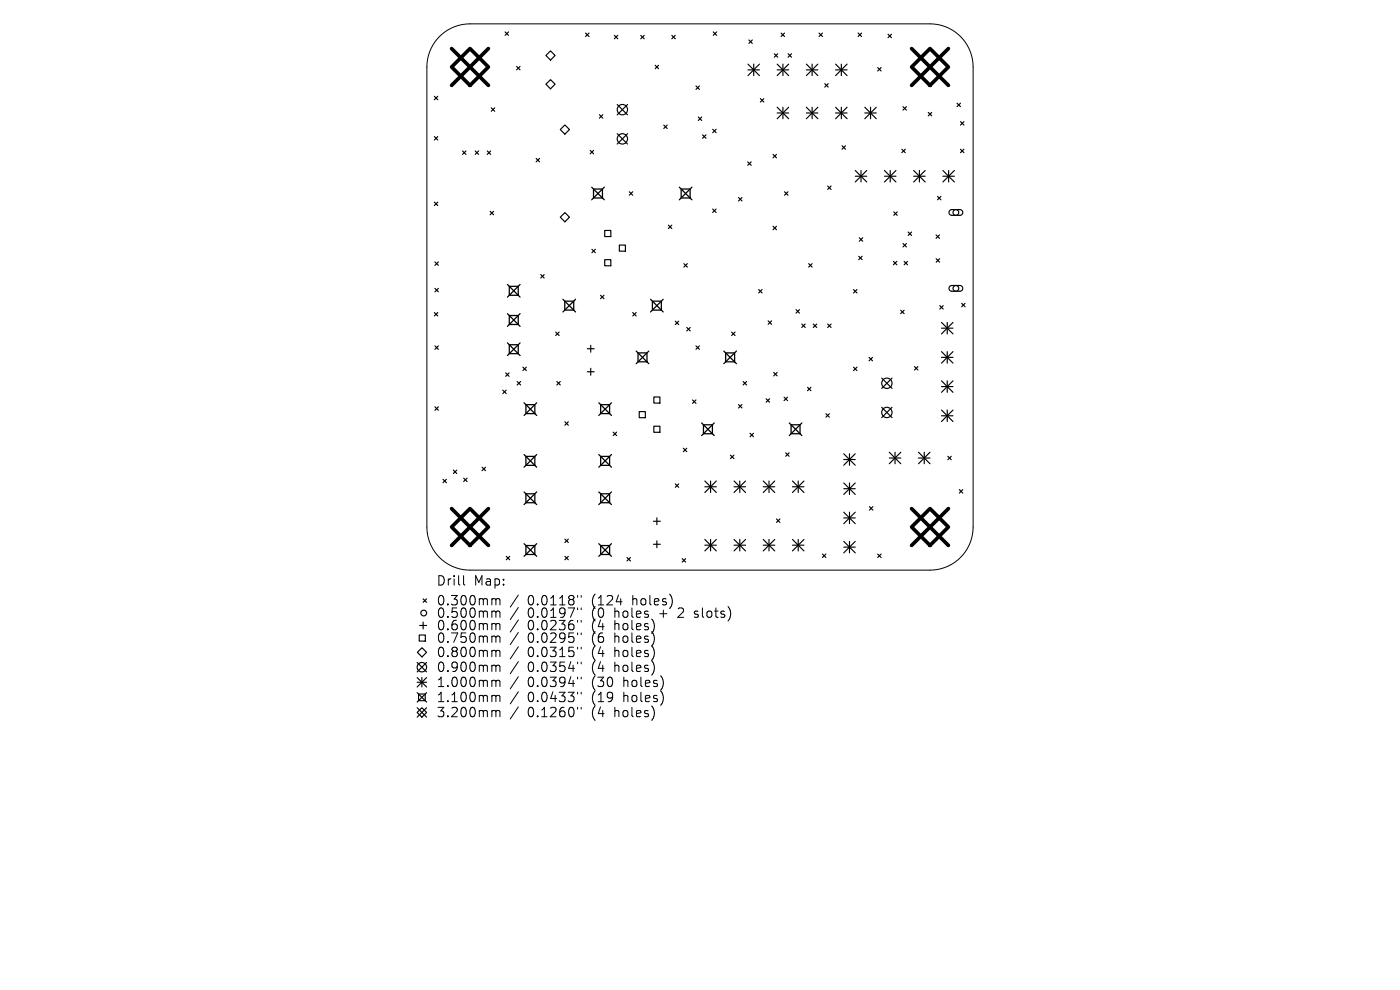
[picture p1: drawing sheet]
<svg xmlns="http://www.w3.org/2000/svg" width="297mm" height="210mm" viewBox="0 0 297 210" stroke-linecap="round" stroke-linejoin="round" font-family="sans-serif">
<defs><g id="words">
<g font-size="2.8">
<text x="92.5" y="124.5">Drill</text>
<text x="100.5" y="124.5">Map:</text>
<text x="92.5" y="128.7">0.300mm</text>
<text x="92.5" y="131.3">0.500mm</text>
<text x="111.9" y="128.7">0.0118&quot;</text>
<text x="111.9" y="131.3">0.0197&quot;</text>
<text x="125.7" y="128.7">(124</text>
<text x="125.7" y="131.3">(0</text>
<text x="130.6" y="131.3">holes</text>
<text x="134.4" y="128.7">holes)</text>
<text x="140.4" y="131.3">+</text>
<text x="144.6" y="131.3">2</text>
<text x="148.2" y="131.3">slots)</text>
<text x="92.5" y="134">0.600mm</text>
<text x="92.5" y="136.6">0.750mm</text>
<text x="111.9" y="134">0.0236&quot;</text>
<text x="111.9" y="136.6">0.0295&quot;</text>
<text x="125.7" y="134">(4</text>
<text x="125.7" y="136.6">(6</text>
<text x="130.6" y="134">holes)</text>
<text x="130.6" y="136.6">holes)</text>
<text x="92.5" y="139.7">0.800mm</text>
<text x="92.5" y="142.8">0.900mm</text>
<text x="111.9" y="139.7">0.0315&quot;</text>
<text x="111.9" y="142.8">0.0354&quot;</text>
<text x="125.7" y="139.7">(4</text>
<text x="125.7" y="142.8">(4</text>
<text x="130.6" y="139.7">holes)</text>
<text x="130.6" y="142.8">holes)</text>
<text x="92.5" y="146">1.000mm</text>
<text x="92.5" y="149.2">1.100mm</text>
<text x="111.9" y="146">0.0394&quot;</text>
<text x="111.9" y="149.2">0.0433&quot;</text>
<text x="125.7" y="146">(30</text>
<text x="125.7" y="149.2">(19</text>
<text x="132.5" y="146">holes)</text>
<text x="132.5" y="149.2">holes)</text>
<text x="92.5" y="152.4">3.200mm</text>
<text x="111.9" y="152.4">0.1260&quot;</text>
<text x="125.7" y="152.4">(4</text>
<text x="130.6" y="152.4">holes)</text>
</g>
</g></defs>
<g fill="none" stroke="#000" stroke-width=".21">
<path d="M93.2 7.7a9.1 9.1 0 0 1 6.5-2.6h97.6a9.1 9.1 0 0 1 9.1 9.1v97.6a9.1 9.1 0 0 1-9.1 9.1h-97.6a9.1 9.1 0 0 1-9.1-9.1v-97.6a9.1 9.1 0 0 1 2.6-6.5zM98.3 122.1v1.7l.3 .3M104.6 127l.5 .1 .1 .2M104.6 129.6h.3l.3 .3M104.6 132.3l.5 .1 .1 .2M104.6 134.9l.5 .1 .1 .2M104.6 138l.5 .1 .1 .1M105.2 127.3l.3-.3 .5 .1 .1 1.2M105.2 127.3v1M105.2 129.9v1.1M105.2 132.6v1M105.2 135.2v1.1"/>
<path d="M105.2 138.2v1.1M105.2 129.9l.3-.3 .5 .1 .1 1.3M105.2 132.6l.3-.3 .5 .1 .1 1.2M105.2 135.2l.3-.3 .5 .1 .1 1.3M105.2 138.2l.3-.2 .5 .1 .1 1.2M110 126.2l-1.8 2.6M110 128.9l-1.8 2.5M110 131.5l-1.8 2.6M110 134.2l-1.8 2.5M110 137.2l-1.8 2.6M122.5 126.3v.4M122.5 129v.3"/>
<path d="M122.5 131.6v.4M122.5 134.3v.3M122.5 137.3v.4M123.3 126.3v.4M123.3 129v.3M123.3 131.6v.4M123.3 134.3v.3M123.3 137.3v.4M147.3 130.9l.2 .1M147.4 129.7v.5M104.6 141.1l.5 .1 .1 .2M104.6 144.3h.3l.3 .3"/>
<path d="M104.6 147.5l.5 .1 .1 .2M104.6 150.7l.5 .1 .1 .2M105.2 141.4v1M105.2 144.6v1M105.2 147.8v1M105.2 151v1M105.2 141.4l.3-.3 .5 .1 .1 1.2M105.2 144.6l.3-.3 .5 .1 .1 1.2M105.2 147.8l.3-.3 .5 .1 .1 1.2M105.2 151l.3-.3 .5 .1 .1 1.2M110 140.3l-1.8 2.6M110 143.5l-1.8 2.6"/>
<path d="M110 146.7l-1.8 2.6M110 149.9l-1.8 2.6M122.5 140.4v.4M122.5 143.6v.4M122.5 146.8v.4M122.5 150v.4M123.3 140.4v.4M123.3 143.6v.4M123.3 146.8v.4M123.3 150v.4"/>
</g>
<g fill="none" stroke="#000" stroke-width=".24">
<path d="M107.1 6.8l.8 .7M107.9 6.8l-.8 .7M109.6 14.1l.7 .7M110.3 14.1l-.7 .7M115.8 11.8l1-1 1 1-1 .9zM115.8 17.9l1-1 1 1-1 .9zM124.2 7l.8 .7M125 7l-.8 .7M130.3 7.5l.8 .7M131.1 7.5l-.8 .7M135.9 7.5l.8 .7M136.7 7.5l-.8 .7"/>
<path d="M139 13.8l.7 .8M139.7 13.8l-.7 .8M142.5 7.5l.8 .7M143.3 7.5l-.8 .7M147.6 18.2l.8 .8M148.4 18.2l-.8 .8M151.3 6.8l.7 .7M152 6.8l-.7 .7M158.7 13.6l2.4 2.4M158.7 14.8h2.4M158.9 8.5l.7 .7M159.6 8.5l-.7 .7"/>
<path d="M159.9 13.6v2.4M161.1 13.6l-2.4 2.4M164.3 11.4l.7 .7M164.9 14.8h2.4M164.9 13.6l2.4 2.4M165 11.4l-.7 .7M165.7 7l.7 .7M166.1 13.6v2.4M166.4 7l-.7 .7M167.2 11.4l.7 .7M167.3 13.6l-2.4 2.4M167.9 11.4l-.7 .7"/>
<path d="M171.1 14.8h2.4M171.1 13.6l2.4 2.4M172.3 13.6v2.4M173.5 13.6l-2.4 2.4M173.8 7l.7 .7M174.5 7l-.7 .7M175 17.7l.7 .8M175.7 17.7l-.7 .8M177.3 14.8h2.4M177.3 13.6l2.4 2.4M178.5 13.6v2.4M179.7 13.6l-2.4 2.4"/>
<path d="M182 7l.8 .7M182.8 7l-.8 .7M186.2 14.3l.7 .8M186.9 14.3l-.7 .8M188.4 7.3l.7 .7M189.1 7.3l-.7 .7M92.1 20.4l.8 .8M92.1 29l.8 .7M92.9 20.4l-.8 .8M92.9 29l-.8 .7M98.1 32l.8 .8M98.9 32l-.8 .8"/>
<path d="M100.8 32l.7 .8M101.5 32l-.7 .8M103.4 32l.7 .8M104.1 32l-.7 .8M104.2 22.9l.8 .7M105 22.9l-.8 .7M113.7 33.6l.8 .7M114.5 33.6l-.8 .7M119.8 26.5l1 1-1 1-.9-1zM125.2 31.9l.7 .7M125.9 31.9l-.7 .7M127.2 24.3l.7 .8"/>
<path d="M127.9 24.3l-.7 .8M130.9 22.2l2.2 2.2M130.9 28.4l2.2 2.2M133.1 22.2l-2.2 2.2M133.1 28.4l-2.2 2.2M140.8 26.5l.7 .8M141.5 26.5l-.7 .8M148.1 24.8l.8 .8M148.9 24.8l-.8 .8M149 28.6l.8 .7M149.8 28.6l-.8 .7M151.2 27.4l.7 .8"/>
<path d="M151.9 27.4l-.7 .8M158.6 34.3l.8 .8M159.4 34.3l-.8 .8M161.3 20.9l.7 .8M162 20.9l-.7 .8M164 32.8l.7 .7M164.7 32.8l-.7 .7M164.9 22.7l2.4 2.5M164.9 24h2.4M166.1 22.7v2.5M167.3 22.7l-2.4 2.5M171.1 24h2.4"/>
<path d="M171.1 22.7l2.4 2.5M172.3 22.7v2.5M173.5 22.7l-2.4 2.5M175.6 39.5l.7 .7M176.3 39.5l-.7 .7M177.3 24h2.4M177.3 22.7l2.4 2.5M178.5 22.7v2.5M178.6 30.9l.8 .8M179.4 30.9l-.8 .8M179.7 22.7l-2.4 2.5M181.4 36.2l2.5 2.4"/>
<path d="M181.4 37.4h2.5M182.7 36.2v2.4M183.5 24h2.4M183.5 22.7l2.4 2.5M183.9 36.2l-2.5 2.4M184.7 22.7v2.5M185.9 22.7l-2.4 2.5M187.6 37.4h2.5M187.6 36.2l2.5 2.4M188.9 36.2v2.4M190.1 36.2l-2.5 2.4M191.3 31.7l.7 .7"/>
<path d="M191.6 22.6l.7 .8M192 31.7l-.7 .7M192.3 22.6l-.7 .8M193.8 37.4h2.5M193.8 36.2l2.5 2.4M195 36.2v2.4M196.3 36.2l-2.5 2.4M196.9 23.8l.8 .8M197.7 23.8l-.8 .8M200 37.4h2.5M200 36.2l2.5 2.4M201.2 36.2v2.4"/>
<path d="M202.5 36.2l-2.5 2.4M203 21.9l.8 .7M203.8 21.9l-.8 .7M203.8 25.8l.7 .7M203.8 31.7l.7 .7M204.5 25.8l-.7 .7M204.5 31.7l-.7 .7M92.1 42.9l.8 .7M92.3 55.6l.7 .7M92.9 42.9l-.8 .7M93 55.6l-.7 .7M104 44.8l.7 .8"/>
<path d="M104.7 44.8l-.7 .8M114.7 58.2l.7 .8M115.4 58.2l-.7 .8M119.8 45.1l1 1-1 .9-.9-.9zM125.6 52.9l.7 .7M126.3 52.9l-.7 .7M128.3 48.9h1.3v1.3h-1.3zM128.3 55.1h1.3v1.3h-1.3zM131.4 52h1.3v1.3h-1.3zM133.5 40.7l.7 .7M134.2 40.7l-.7 .7M141.8 47.8l.7 .7"/>
<path d="M142.5 47.8l-.7 .7M145.1 55.9l.7 .8M145.8 55.9l-.7 .8M151.2 44.3l.7 .8M151.9 44.3l-.7 .8M156.7 41.9l.7 .7M157.4 41.9l-.7 .7M164 48l.7 .7M164.7 48l-.7 .7M166.4 40.7l.8 .7M167.2 40.7l-.8 .7M171.6 55.9l.7 .8"/>
<path d="M172.3 55.9l-.7 .8M182.2 54.4l.7 .7M182.3 50.4l.7 .8M182.9 54.4l-.7 .7M183 50.4l-.7 .8M189.5 55.4l.8 .8M189.6 44.9l.7 .8M190.3 55.4l-.8 .8M190.3 44.9l-.7 .8M191.6 51.7l.7 .7M191.8 55.4l.7 .8M192.3 51.7l-.7 .7"/>
<path d="M192.5 55.4l-.7 .8M192.7 49.2l.7 .8M193.4 49.2l-.7 .8M198.6 49.8l.7 .8M198.6 54.9l.7 .7M198.9 41.7l.7 .7M199.3 49.8l-.7 .8M199.3 54.9l-.7 .7M199.6 41.7l-.7 .7M201.5 44.6l.4-.1h1.8l.4 .2 .1 .5-.1 .3-.4 .2h-1.9l-.4-.4zM92.1 66.3l.8 .7M92.3 61.2l.7 .7"/>
<path d="M92.3 73.4l.7 .7M92.9 66.3l-.8 .7M93 61.2l-.7 .7M93 73.4l-.7 .7M107.3 79.1l.7 .7M108 79.1l-.7 .7M110.9 77.9l.8 .7M111.7 77.9l-.8 .7M117.9 70.4l.7 .8M118.6 70.4l-.7 .8M124.6 74h1.5M124.6 78.9h1.5"/>
<path d="M125.3 73.2v1.5M125.3 78.1v1.5M127.4 62.6l.7 .8M128.1 62.6l-.7 .8M134.2 66.3l.8 .7M135 66.3l-.8 .7M143.3 68.1l.7 .8M144 68.1l-.7 .8M145.7 69.5l.7 .7M146.4 69.5l-.7 .7M147.6 73.4l.8 .7M148.4 73.4l-.8 .7"/>
<path d="M155.2 70.4l.7 .8M155.9 70.4l-.7 .8M160.9 61.4l.8 .7M161.7 61.4l-.8 .7M163 68.1l.7 .7M163.7 68.1l-.7 .7M164.1 79l.8 .7M164.9 79l-.8 .7M168.9 65.7l.7 .7M169.6 65.7l-.7 .7M170.1 68.7l.7 .8M170.8 68.7l-.7 .8"/>
<path d="M172.5 68.7l.8 .8M173.3 68.7l-.8 .8M175.6 68.7l.7 .8M176.3 68.7l-.7 .8M181.1 77.9l.7 .7M181.1 61.4l.7 .7M181.8 61.4l-.7 .7M181.8 77.9l-.7 .7M184.4 75.8l.7 .7M185.1 75.8l-.7 .7M191.1 65.8l.7 .7M191.8 65.8l-.7 .7"/>
<path d="M194 77.8l.7 .7M194.7 77.8l-.7 .7M199.4 64.8l.7 .8M199.7 68.4l2.5 2.4M199.7 69.6h2.5M199.7 74.6l2.5 2.4M199.7 75.8h2.5M200.1 64.8l-.7 .8M201 68.4v2.4M201 74.6v2.4M201.5 60.7l.4-.1h1.8l.4 .2 .1 .5-.1 .3-.4 .2h-1.9l-.4-.4zM202.2 68.4l-2.5 2.4"/>
<path d="M202.2 74.6l-2.5 2.4M204 64.3l.7 .8M204.7 64.3l-.7 .8M92.3 86.3l.7 .7M93 86.3l-.7 .7M96.2 99.7l.7 .8M96.9 99.7l-.7 .8M102.3 99.1l.7 .7M103 99.1l-.7 .7M106.7 82.8l.7 .7M107.4 82.8l-.7 .7M109.7 80.9l.7 .8"/>
<path d="M110.4 80.9l-.7 .8M118.1 80.9l.8 .8M118.9 80.9l-.8 .8M119.8 89.5l.8 .7M120.6 89.5l-.8 .7M130.1 91.7l.7 .7M130.8 91.7l-.7 .7M135.6 87.3h1.3v1.3h-1.3zM138.7 84.2h1.3v1.3h-1.3zM138.7 90.4h1.3v1.3h-1.3zM145 95.1l.7 .7M145.7 95.1l-.7 .7"/>
<path d="M146.9 84.8l.7 .8M147.6 84.8l-.7 .8M155 96.5l.7 .8M155.7 96.5l-.7 .8M156.7 85.8l.7 .7M157.4 85.8l-.7 .7M157.6 80.9l.8 .8M158.4 80.9l-.8 .8M159.1 91.9l.7 .7M159.8 91.9l-.7 .7M162.5 84.6l.8 .7M163.3 84.6l-.8 .7"/>
<path d="M166.3 84.3l.8 .7M166.7 96.1l.7 .7M167.1 84.3l-.8 .7M167.4 96.1l-.7 .7M171.3 82.2l.7 .7M172 82.2l-.7 .7M175.2 87.8l.7 .7M175.9 87.8l-.7 .7M179 96.3l2.4 2.4M179 97.5h2.4M180.2 96.3v2.4M181.4 96.3l-2.4 2.4"/>
<path d="M187 80.2l2.2 2.2M187 86.4l2.2 2.2M188.7 95.9l2.4 2.5M188.7 97.2h2.4M189.2 80.2l-2.2 2.2M189.2 86.4l-2.2 2.2M189.9 95.9v2.5M191.1 95.9l-2.4 2.5M194.9 97.2h2.4M194.9 95.9l2.4 2.5M196.1 95.9v2.5M197.3 95.9l-2.4 2.5"/>
<path d="M199.7 80.8l2.5 2.4M199.7 82h2.5M199.7 87l2.5 2.4M199.7 88.2h2.5M201 80.8v2.4M201 87v2.4M201.1 96.8l.7 .7M201.8 96.8l-.7 .7M202.2 80.8l-2.5 2.4M202.2 87l-2.5 2.4M94 101.7l.7 .7M94.7 101.7l-.7 .7"/>
<path d="M98.4 101.4l.7 .8M99.1 101.4l-.7 .8M107.4 118l.7 .7M108.1 118l-.7 .7M119.8 114.4l.8 .7M119.8 118l.8 .7M120.6 114.4l-.8 .7M120.6 118l-.8 .7M133 118.3l.7 .7M133.7 118.3l-.7 .7M138.6 110.6h1.5M138.6 115.5h1.5"/>
<path d="M139.4 109.8v1.5M139.4 114.7v1.5M143.3 102.6l.7 .8M144 102.6l-.7 .8M144.7 118.5l.8 .7M145.5 118.5l-.8 .7M149.5 102l2.5 2.5M149.5 103.3h2.5M149.5 114.4l2.5 2.5M149.5 115.6h2.5M150.7 102v2.5M150.7 114.4v2.5"/>
<path d="M152 102l-2.5 2.5M152 114.4l-2.5 2.5M155.7 103.3h2.5M155.7 115.6h2.5M155.7 102l2.5 2.5M155.7 114.4l2.5 2.5M156.9 102v2.5M156.9 114.4v2.5M158.2 102l-2.5 2.5M158.2 114.4l-2.5 2.5M161.9 114.4l2.5 2.5M161.9 103.3h2.5"/>
<path d="M161.9 115.6h2.5M161.9 102l2.5 2.5M163.1 102v2.5M163.1 114.4v2.5M164.4 102l-2.5 2.5M164.4 114.4l-2.5 2.5M164.7 110.1l.8 .7M165.5 110.1l-.8 .7M168.1 103.3h2.5M168.1 115.6h2.5M168.1 102l2.5 2.5M168.1 114.4l2.5 2.5"/>
<path d="M169.3 102v2.5M169.3 114.4v2.5M170.6 102l-2.5 2.5M170.6 114.4l-2.5 2.5M174.5 117.5l.7 .8M175.2 117.5l-.7 .8M179 102.5l2.4 2.4M179 103.7h2.4M179 108.6l2.4 2.5M179 109.9h2.4M179 114.8l2.4 2.5M179 116.1h2.4"/>
<path d="M180.2 102.5v2.4M180.2 108.6v2.5M180.2 114.8v2.5M181.4 102.5l-2.4 2.4M181.4 108.6l-2.4 2.5M181.4 114.8l-2.4 2.5M184.4 107.5l.8 .7M185.2 107.5l-.8 .7M186.2 117.5l.7 .8M186.9 117.5l-.7 .8M203.5 103.9l.7 .7M204.2 103.9l-.7 .7"/>
<path d="M88.9 134.7h1.3v1.3h-1.3zM89 132.7h1.5M89.5 137.4l1 1-1 1-1-1zM89.8 127l.7 .8M89.8 132v1.4M90.5 127l-.7 .8M88.5 140.5l2 2M88.5 143.7l2 2M88.5 144.7h2M88.5 146.9l2 2M88.5 150.1l2 2M88.8 147.2h1.4v1.4h-1.4z"/>
<path d="M89.5 150.1l1 1-1 1-1-1zM89.5 143.7v2M90.5 140.5l-2 2M90.5 143.7l-2 2M90.5 146.9l-2 2M90.5 150.1l-2 2"/>
<circle cx="132" cy="23.3" r="1.1"/>
<circle cx="132" cy="29.5" r="1.1"/>
<circle cx="202.8" cy="45.1" r=".61"/>
<circle cx="202.8" cy="61.2" r=".61"/>
<circle cx="188.1" cy="81.3" r="1.1"/>
<circle cx="188.1" cy="87.5" r="1.1"/>
<circle cx="89.9" cy="130" r=".61"/>
<circle cx="89.5" cy="141.5" r="1"/>
</g>
<g fill="none" stroke="#000" stroke-width=".27">
<path d="M125.5 39.7l2.7 2.7M128.2 39.7l-2.7 2.7M144.1 39.7l2.7 2.7M146.8 39.7l-2.7 2.7M125.9 40.1h1.9v1.9h-1.9zM144.5 40.1h1.9v1.9h-1.9zM107.6 60.3l2.7 2.7M107.6 66.5l2.7 2.7M107.6 72.7l2.7 2.7M108 60.7h1.9v1.9h-1.9zM108 66.9h1.9v1.9h-1.9zM108 73.1h1.9v1.9h-1.9z"/>
<path d="M110.3 60.3l-2.7 2.7M110.3 66.5l-2.7 2.7M110.3 72.7l-2.7 2.7M119.4 63.5l2.7 2.7M119.8 63.9h1.9v1.9h-1.9zM122.1 63.5l-2.7 2.7M135 74.5l2.6 2.7M135.4 74.9h1.9v1.9h-1.9zM137.6 74.5l-2.6 2.7M138 63.5l2.7 2.7M138.4 63.9h1.9v1.9h-1.9zM140.7 63.5l-2.7 2.7"/>
<path d="M153.6 74.5l2.6 2.7M153.9 74.9h1.9v1.9h-1.9zM156.2 74.5l-2.6 2.7M111.2 85.4l2.7 2.7M111.2 96.4l2.7 2.7M111.6 85.8h1.9v1.9h-1.9zM111.6 96.8h1.9v1.9h-1.9zM113.9 85.4l-2.7 2.7M113.9 96.4l-2.7 2.7M127 85.4l2.7 2.7M127 96.4l2.7 2.7M127.4 85.8h1.9v1.9h-1.9z"/>
<path d="M127.4 96.8h1.9v1.9h-1.9zM129.7 85.4l-2.7 2.7M129.7 96.4l-2.7 2.7M148.8 89.7l2.7 2.7M149.2 90.1h1.9v1.9h-1.9zM151.5 89.7l-2.7 2.7M167.4 89.7l2.7 2.7M167.8 90.1h1.9v1.9h-1.9zM170.1 89.7l-2.7 2.7M111.2 104.4l2.7 2.6M111.2 115.3l2.7 2.7M111.6 104.7h1.9v1.9h-1.9z"/>
<path d="M111.6 115.7h1.9v1.9h-1.9zM113.9 104.4l-2.7 2.6M113.9 115.3l-2.7 2.7M127 104.4l2.7 2.6M127 115.3l2.7 2.7M127.4 104.7h1.9v1.9h-1.9zM127.4 115.7h1.9v1.9h-1.9zM129.7 104.4l-2.7 2.6M129.7 115.3l-2.7 2.7"/>
</g>
<path d="M95.8 14.2l3.9-3.9 3.9 3.9-3.9 3.9zM95.8 10.3l7.8 7.8M103.6 10.3l-7.8 7.8M193.4 10.3l7.8 7.8M197.3 10.3l3.9 3.9-3.9 3.9-3.9-3.9zM201.2 10.3l-7.8 7.8M95.8 111.8l3.9-3.9 3.9 3.9-3.9 3.9zM95.8 107.9l7.8 7.8M103.6 107.9l-7.8 7.8M193.4 111.8l3.9-3.9 3.9 3.9-3.9 3.9zM193.4 107.9l7.8 7.8M201.2 107.9l-7.8 7.8" fill="none" stroke="#000" stroke-width=".78"/>
<use href="#words"/>
</svg>
